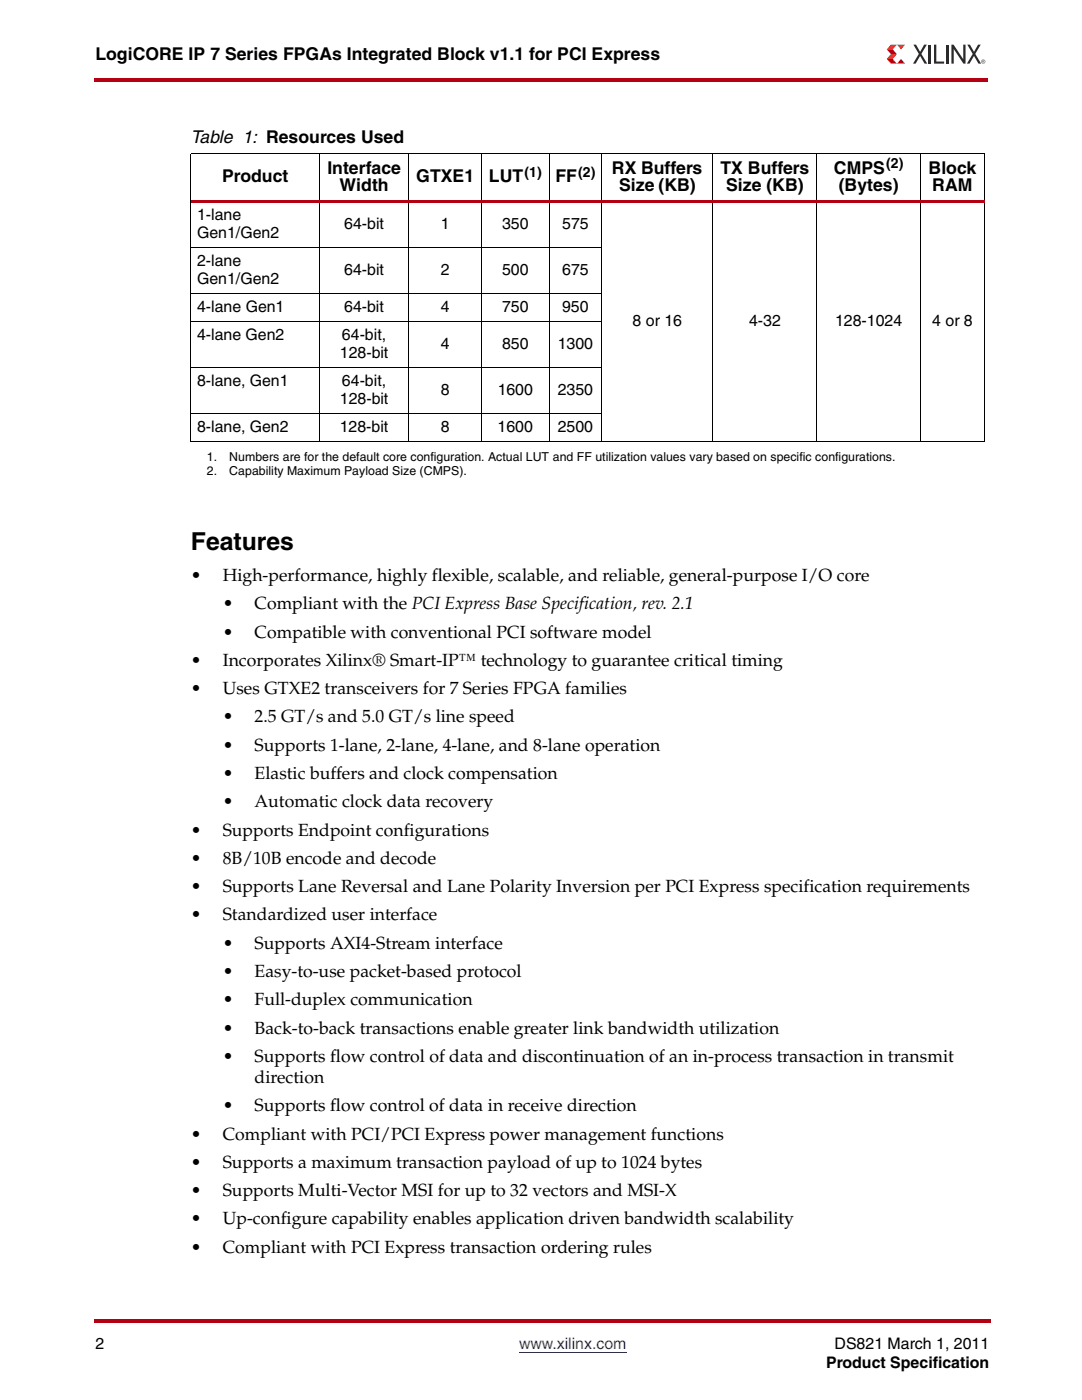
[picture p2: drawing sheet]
<svg xmlns="http://www.w3.org/2000/svg" width="216mm" height="279mm" viewBox="0 0 216 279" stroke-linecap="round" stroke-linejoin="round" font-family="sans-serif">
<defs><g id="words">
<text font-size="4.9" x="38.1" y="109.8">Features</text>
<g font-size="3.5">
<text x="19" y="11.9">LogiCORE IP 7 Series FPGAs Integrated Block v1.1 for PCI Express</text>
<text x="38.1" y="28.4">Table 1: Resources Used</text>
<text x="65.3" y="34.6">Interface</text>
<text x="122.1" y="34.6">RX Buffers</text>
<text x="143.7" y="34.6">TX Buffers</text>
<text x="166.4" y="34.6">CMPS</text>
<text x="185.3" y="34.6">Block</text>
<text x="44.3" y="36.4">Product</text>
<text x="67.8" y="38.2">Width</text>
<text x="83.1" y="36.4">GTXE1</text>
<text x="97.5" y="36.4">LUT</text>
<text x="110.8" y="36.4">FF</text>
<text x="123.5" y="38.2">Size (KB)</text>
<text x="144.9" y="38.2">Size (KB)</text>
<text x="167.4" y="38.2">(Bytes)</text>
<text x="186" y="38.2">RAM</text>
<text x="38.1" y="116">•</text>
<text x="44.4" y="116">High-performance, highly flexible, scalable, and reliable, general-purpose I/O core</text>
<text x="44.4" y="121.6">•</text>
<text x="50.8" y="121.6">Compliant with the PCI Express Base Specification, rev. 2.1</text>
<text x="44.4" y="127.2">•</text>
<text x="50.8" y="127.2">Compatible with conventional PCI software model</text>
<text x="38.1" y="132.9">•</text>
<text x="44.4" y="132.9">Incorporates Xilinx® Smart-IP™ technology to guarantee critical timing</text>
<text x="38.1" y="138.5">•</text>
<text x="44.4" y="138.5">Uses GTXE2 transceivers for 7 Series FPGA families</text>
<text x="44.4" y="144.2">•</text>
<text x="44.4" y="149.8">•</text>
<text x="50.8" y="144.2">2.5 GT/s and 5.0 GT/s line speed</text>
<text x="50.8" y="149.8">Supports 1-lane, 2-lane, 4-lane, and 8-lane operation</text>
<text x="44.4" y="155.4">•</text>
<text x="50.8" y="155.4">Elastic buffers and clock compensation</text>
<text x="44.4" y="161.1">•</text>
<text x="50.8" y="161.1">Automatic clock data recovery</text>
<text x="38.1" y="166.8">•</text>
<text x="44.4" y="166.8">Supports Endpoint configurations</text>
<text x="38.1" y="172.4">•</text>
<text x="44.4" y="172.4">8B/10B encode and decode</text>
<text x="38.1" y="178">•</text>
<text x="44.4" y="178">Supports Lane Reversal and Lane Polarity Inversion per PCI Express specification requirements</text>
<text x="38.1" y="183.7">•</text>
<text x="44.4" y="183.7">Standardized user interface</text>
<text x="44.4" y="189.3">•</text>
<text x="50.8" y="189.3">Supports AXI4-Stream interface</text>
<text x="44.4" y="195">•</text>
<text x="50.8" y="195">Easy-to-use packet-based protocol</text>
<text x="44.4" y="200.6">•</text>
<text x="50.8" y="200.6">Full-duplex communication</text>
<text x="44.4" y="206.3">•</text>
<text x="50.8" y="206.3">Back-to-back transactions enable greater link bandwidth utilization</text>
<text x="44.4" y="211.9">•</text>
<text x="50.8" y="211.9">Supports flow control of data and discontinuation of an in-process transaction in transmit</text>
<text x="44.4" y="221.8">•</text>
<text x="50.8" y="216.1">direction</text>
<text x="50.8" y="221.8">Supports flow control of data in receive direction</text>
<text x="38.1" y="227.4">•</text>
<text x="44.4" y="227.4">Compliant with PCI/PCI Express power management functions</text>
<text x="38.1" y="233.1">•</text>
<text x="44.4" y="233.1">Supports a maximum transaction payload of up to 1024 bytes</text>
<text x="38.1" y="238.7">•</text>
<text x="44.4" y="238.7">Supports Multi-Vector MSI for up to 32 vectors and MSI-X</text>
<text x="38.1" y="244.4">•</text>
<text x="44.4" y="244.4">Up-configure capability enables application driven bandwidth scalability</text>
<text x="38.1" y="250">•</text>
<text x="44.4" y="250">Compliant with PCI Express transaction ordering rules</text>
</g>
<g font-size="3.2">
<text x="39.3" y="43.9">1-lane</text>
<text x="39.3" y="47.4">Gen1/Gen2</text>
<text x="68.7" y="45.7">64-bit</text>
<text x="88" y="45.7">1</text>
<text x="100.2" y="45.7">350</text>
<text x="112.2" y="45.7">575</text>
<text x="39.3" y="53.1">2-lane</text>
<text x="39.3" y="56.6">Gen1/Gen2</text>
<text x="68.7" y="54.9">64-bit</text>
<text x="88" y="54.9">2</text>
<text x="100.2" y="54.9">500</text>
<text x="112.2" y="54.9">675</text>
<text x="39.3" y="62.3">4-lane Gen1</text>
<text x="68.7" y="62.3">64-bit</text>
<text x="88" y="62.3">4</text>
<text x="100.2" y="62.3">750</text>
<text x="112.2" y="62.3">950</text>
<text x="126.2" y="65.1">8 or 16</text>
<text x="149.5" y="65.1">4-32</text>
<text x="166.6" y="65.1">128-1024</text>
<text x="186" y="65.1">4 or 8</text>
<text x="39.3" y="67.9">4-lane Gen2</text>
<text x="67.8" y="71.4">128-bit</text>
<text x="68.2" y="67.9">64-bit,</text>
<text x="88" y="69.7">4</text>
<text x="100.2" y="69.7">850</text>
<text x="111.3" y="69.7">1300</text>
<text x="39.3" y="77.1">8-lane, Gen1</text>
<text x="68.2" y="77.1">64-bit,</text>
<text x="67.8" y="80.6">128-bit</text>
<text x="88" y="78.8">8</text>
<text x="99.3" y="78.8">1600</text>
<text x="111.3" y="78.8">2350</text>
<text x="39.3" y="86.3">8-lane, Gen2</text>
<text x="67.8" y="86.3">128-bit</text>
<text x="88" y="86.3">8</text>
<text x="99.3" y="86.3">1600</text>
<text x="111.3" y="86.3">2500</text>
<text x="19" y="269.2">2</text>
<text x="166.5" y="269.2">DS821 March 1, 2011</text>
<text x="164.8" y="273">Product Specification</text>
</g>
<text font-size="3.2" fill="#00f" x="103.6" y="269.2">www.xilinx.com</text>
<g font-size="2.8">
<text x="104.6" y="35.3">(1)</text>
<text x="115.4" y="35.3">(2)</text>
<text x="176.8" y="33.6">(2)</text>
</g>
<g font-size="2.5">
<text x="41.3" y="91.9">1.</text>
<text x="41.3" y="94.8">2.</text>
<text x="45.8" y="91.9">Numbers are for the default core configuration. Actual LUT and FF utilization values vary based on specific configurations.</text>
<text x="45.8" y="94.8">Capability Maximum Payload Size (CMPS).</text>
</g>
</g></defs>
<path d="M177.8 8.9h1.2l-.9 1h-1.2z" fill="#ef3b2c"/>
<path d="M176.9 9.9h1.2l.9 .9h-1.2z" fill="#b41a3f"/>
<path d="M177.8 10.8h1.2l-.9 1h-1.2z" fill="#ef3b2c"/>
<path d="M176.9 11.8h1.2l.9 .9h-1.2z" fill="#b41a3f"/>
<path d="M179 8.9h1.6l-.8 1z" fill="#ef3b2c"/>
<path d="M179.8 11.8l.8 .9h-1.6z" fill="#b41a3f"/>
<g fill="#2b292a">
<path d="M182.3 8.9h.5l.8 1.5 .8-1.5h.5l-1.1 1.9 1.2 1.9h-.5l-.9-1.5-.9 1.5h-.5l1.1-1.9z"/>
<path d="M185.3 8.9h.4v3.8h-.4z"/>
<path d="M186.4 8.9h.4v3.4h1.6v.4h-2z"/>
<path d="M188.8 8.9h.4v3.8h-.4z"/>
<path d="M189.8 8.9h.5l1.9 2.9v-2.9h.5v3.8h-.5l-1.9-2.9v2.9h-.5z"/>
<path d="M193 8.9h.5l.9 1.5 .8-1.5h.5l-1.1 1.9 1.2 1.9h-.6l-.8-1.5-.9 1.5h-.6l1.2-1.9z"/>
<path d="M196.1 12.1v.2l.2-.1zM196 12.1h.3v.2l.1 .2-.2-.2-.2 .2zM195.9 12.3a.34 .34 0 0 0 .6 0 .34 .34 0 0 0-.6 0zM195.8 12.3a.41 .41 0 0 1 .8 0 .41 .41 0 0 1-.8 0z"/>
</g>
<g fill="#b50014">
<path d="M18.7 15.5h.3v.7h-.3z"/>
<path d="M19 15.5h178.2v.7h-178.2z"/>
</g>
<path d="M19 267.1h178.4v9.8h-178.4z" fill="#fff"/>
<path d="M103.6 269.9h21.4" fill="none" stroke="#00f" stroke-width=".2"/>
<g fill="#b50014">
<path d="M18.7 263.2h.3v.7h-.3z"/>
<path d="M19 263.2h178.7v.7h-178.7z"/>
</g>
<path d="M38.1 30.7h158.3M38.1 30.7v57.4M63.8 30.6v57.6M81.6 30.6v57.6M96.1 30.6v57.6M109.6 30.6v57.6M120.1 30.6v57.6M142.3 30.6v57.6M163 30.6v57.6M183.7 30.6v57.6M196.4 30.7v57.4" fill="none" stroke="#000" stroke-width=".2"/>
<path d="M38.1 40h158.3v.5h-158.3z" fill="#b50014"/>
<path d="M38.1 49.4h82M38.1 58.6h82M38.1 64.2h82M38.1 73.4h82M38.1 82.5h82M38.1 88.2h158.3" fill="none" stroke="#000" stroke-width=".2"/>
<use href="#words"/>
</svg>
